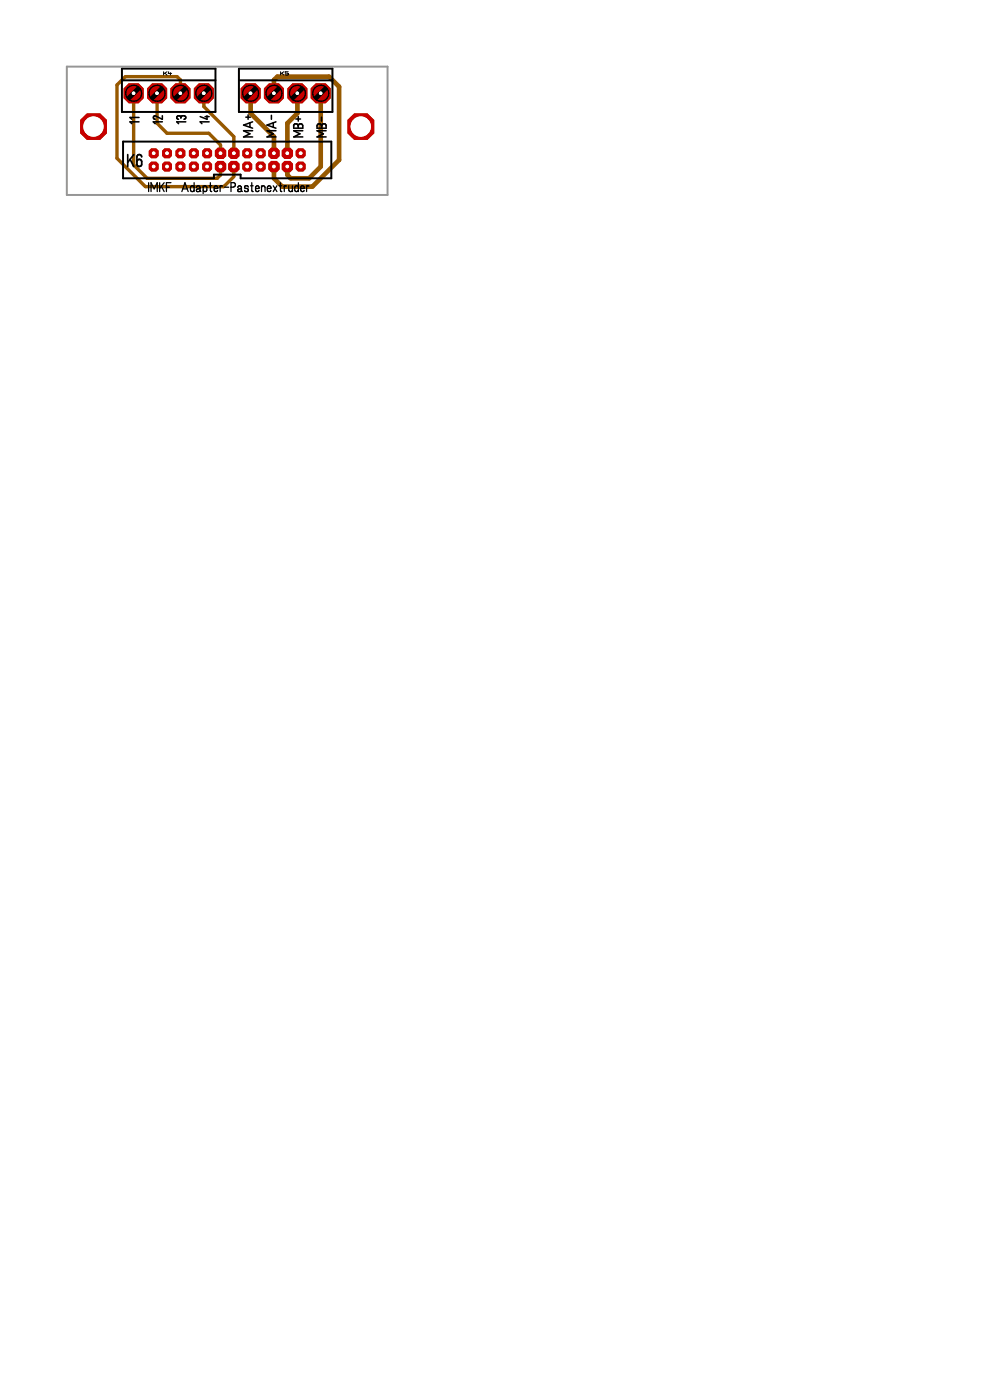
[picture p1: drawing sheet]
<svg xmlns="http://www.w3.org/2000/svg" width="148mm" height="210mm" viewBox="0 0 148 210" stroke-linecap="round" stroke-linejoin="round" font-family="sans-serif">
<g fill="#965900">
<path d="M52 18l1.1-1h2l1 1v2l-1 1h-2l-1.1-1z"/>
<path d="M12 18l1-1h2l1 1v2l-1 1h-2l-1-1z"/>
<path d="M36.7 22.2h.7l.4 .4v.8l-.4 .3h-.7l-.4-.3v-.8z"/>
<path d="M36.3 24.6l.4-.4h.7l.4 .4v.8l-.4 .3h-.7l-.4-.3z"/>
<path d="M34.6 22.1h.9l.4 .5v.8l-.4 .4h-.9l-.4-.4v-.8z"/>
<path d="M34.2 24.6l.4-.5h.9l.4 .5v.8l-.4 .4h-.9l-.4-.4z"/>
<path d="M32.2 24.6l.4-.5h.9l.4 .5v.8l-.4 .4h-.9l-.4-.4z"/>
<path d="M32.6 22.1h.9l.4 .5v.8l-.4 .4h-.9l-.4-.4v-.8z"/>
<path d="M30.6 22.2h.8l.4 .4v.8l-.4 .3h-.8l-.3-.3v-.8z"/>
<path d="M30.3 24.6l.3-.4h.8l.4 .4v.8l-.4 .3h-.8l-.3-.3z"/>
<path d="M28.3 24.6l.4-.4h.7l.4 .4v.8l-.4 .3h-.7l-.4-.3z"/>
<path d="M28.7 22.2h.7l.4 .4v.8l-.4 .3h-.7l-.4-.3v-.8z"/>
<path d="M26.6 22.2h.8l.4 .4v.8l-.4 .3h-.8l-.3-.3v-.8z"/>
<path d="M26.3 24.6l.3-.4h.8l.4 .4v.8l-.4 .3h-.8l-.3-.3z"/>
<path d="M24.6 22.2h.8l.4 .4v.8l-.4 .3h-.8l-.3-.3v-.8z"/>
<path d="M24.3 24.6l.3-.4h.8l.4 .4v.8l-.4 .3h-.8l-.3-.3z"/>
<path d="M22.6 22.2h.8l.4 .4v.8l-.4 .3h-.8l-.3-.3v-.8z"/>
<path d="M22.3 24.6l.3-.4h.8l.4 .4v.8l-.4 .3h-.8l-.3-.3z"/>
<path d="M44.7 22.2h.7l.4 .4v.8l-.4 .3h-.7l-.4-.3v-.8z"/>
<path d="M44.3 24.6l.4-.4h.7l.4 .4v.8l-.4 .3h-.7l-.4-.3z"/>
<path d="M42.6 22.1h.9l.4 .5v.8l-.4 .4h-.9l-.4-.4v-.8z"/>
<path d="M42.2 24.6l.4-.5h.9l.4 .5v.8l-.4 .4h-.9l-.4-.4z"/>
<path d="M40.6 22.1h.9l.4 .5v.8l-.4 .4h-.9l-.4-.4v-.8z"/>
<path d="M40.2 24.6l.4-.5h.9l.4 .5v.8l-.4 .4h-.9l-.4-.4z"/>
<path d="M38.7 22.2h.7l.4 .4v.8l-.4 .3h-.7l-.4-.3v-.8z"/>
<path d="M38.3 24.6l.4-.4h.7l.4 .4v.8l-.4 .3h-.7l-.4-.3z"/>
<path d="M39.5 13.3l.8-.8h1.5l.7 .8v1.4l-.7 .8h-1.5l-.8-.8z"/>
<path d="M43.1 13.3l.7-.8h1.5l.8 .8v1.4l-.8 .8h-1.5l-.7-.8z"/>
<path d="M36 13.3l.8-.8h1.5l.8 .8v1.4l-.8 .8h-1.5l-.8-.8z"/>
<path d="M46.5 13.3l.8-.8h1.5l.8 .8v1.4l-.8 .8h-1.5l-.8-.8z"/>
<path d="M22 13.3l.8-.8h1.5l.7 .8v1.4l-.7 .8h-1.5l-.8-.8z"/>
<path d="M25.5 13.3l.8-.8h1.5l.7 .8v1.4l-.7 .8h-1.5l-.8-.8z"/>
<path d="M18.5 13.3l.8-.8h1.5l.7 .8v1.4l-.7 .8h-1.5l-.8-.8z"/>
<path d="M29 13.3l.8-.8h1.5l.7 .8v1.4l-.7 .8h-1.5l-.8-.8z"/>
</g>
<path d="M20 14v10.7l2 2h10.5l.5-.5v-1.2M23.5 14v4.5l1.5 1.5h6.3l1.7 1.7v1.3M27 14v-2l-.5-.5h-7.7l-1.3 1.2v11l4.3 4.3h11.7l1.5-1.5v-1.5M30.5 14v2l4.5 4.5v2.5" fill="none" stroke="#965900" stroke-width=".51"/>
<path d="M37.5 14v3l3.5 3.5v2.5M41 14v-2l.6-.5h7.7l1.5 1.5v11l-4 4h-4.5l-1.3-1.3v-1.7M44.6 14v3l-1.5 1.5v4.5M48 14v11l-1.7 1.7h-2.8l-.4-.5v-1.2" fill="none" stroke="#965900" stroke-width=".7"/>
<g fill="#c70000">
<path d="M52 18l1.1-1h2l1 1v2l-1 1h-2l-1.1-1z"/>
<path d="M12 18l1-1h2l1 1v2l-1 1h-2l-1-1z"/>
<path d="M36.7 22.2h.7l.4 .4v.8l-.4 .3h-.7l-.4-.3v-.8z"/>
<path d="M36.3 24.6l.4-.4h.7l.4 .4v.8l-.4 .3h-.7l-.4-.3z"/>
<path d="M34.6 22.1h.9l.4 .5v.8l-.4 .4h-.9l-.4-.4v-.8z"/>
<path d="M34.2 24.6l.4-.5h.9l.4 .5v.8l-.4 .4h-.9l-.4-.4z"/>
<path d="M32.2 24.6l.4-.5h.9l.4 .5v.8l-.4 .4h-.9l-.4-.4z"/>
<path d="M32.6 22.1h.9l.4 .5v.8l-.4 .4h-.9l-.4-.4v-.8z"/>
<path d="M30.6 22.2h.8l.4 .4v.8l-.4 .3h-.8l-.3-.3v-.8z"/>
<path d="M30.3 24.6l.3-.4h.8l.4 .4v.8l-.4 .3h-.8l-.3-.3z"/>
<path d="M28.3 24.6l.4-.4h.7l.4 .4v.8l-.4 .3h-.7l-.4-.3z"/>
<path d="M28.7 22.2h.7l.4 .4v.8l-.4 .3h-.7l-.4-.3v-.8z"/>
<path d="M26.6 22.2h.8l.4 .4v.8l-.4 .3h-.8l-.3-.3v-.8z"/>
<path d="M26.3 24.6l.3-.4h.8l.4 .4v.8l-.4 .3h-.8l-.3-.3z"/>
<path d="M24.6 22.2h.8l.4 .4v.8l-.4 .3h-.8l-.3-.3v-.8z"/>
<path d="M24.3 24.6l.3-.4h.8l.4 .4v.8l-.4 .3h-.8l-.3-.3z"/>
<path d="M22.6 22.2h.8l.4 .4v.8l-.4 .3h-.8l-.3-.3v-.8z"/>
<path d="M22.3 24.6l.3-.4h.8l.4 .4v.8l-.4 .3h-.8l-.3-.3z"/>
<path d="M44.7 22.2h.7l.4 .4v.8l-.4 .3h-.7l-.4-.3v-.8z"/>
<path d="M44.3 24.6l.4-.4h.7l.4 .4v.8l-.4 .3h-.7l-.4-.3z"/>
<path d="M42.6 22.1h.9l.4 .5v.8l-.4 .4h-.9l-.4-.4v-.8z"/>
<path d="M42.2 24.6l.4-.5h.9l.4 .5v.8l-.4 .4h-.9l-.4-.4z"/>
<path d="M40.6 22.1h.9l.4 .5v.8l-.4 .4h-.9l-.4-.4v-.8z"/>
<path d="M40.2 24.6l.4-.5h.9l.4 .5v.8l-.4 .4h-.9l-.4-.4z"/>
<path d="M38.7 22.2h.7l.4 .4v.8l-.4 .3h-.7l-.4-.3v-.8z"/>
<path d="M38.3 24.6l.4-.4h.7l.4 .4v.8l-.4 .3h-.7l-.4-.3z"/>
<path d="M39.5 13.3l.8-.8h1.5l.7 .8v1.4l-.7 .8h-1.5l-.8-.8z"/>
<path d="M43.1 13.3l.7-.8h1.5l.8 .8v1.4l-.8 .8h-1.5l-.7-.8z"/>
<path d="M36 13.3l.8-.8h1.5l.8 .8v1.4l-.8 .8h-1.5l-.8-.8z"/>
<path d="M46.5 13.3l.8-.8h1.5l.8 .8v1.4l-.8 .8h-1.5l-.8-.8z"/>
<path d="M22 13.3l.8-.8h1.5l.7 .8v1.4l-.7 .8h-1.5l-.8-.8z"/>
<path d="M25.5 13.3l.8-.8h1.5l.7 .8v1.4l-.7 .8h-1.5l-.8-.8z"/>
<path d="M18.5 13.3l.8-.8h1.5l.7 .8v1.4l-.7 .8h-1.5l-.8-.8z"/>
<path d="M29 13.3l.8-.8h1.5l.7 .8v1.4l-.7 .8h-1.5l-.8-.8z"/>
</g>
<g fill="none" stroke="#000" stroke-width=".19">
<path d="M22.3 27.4v1.3M22.6 28.7v-1.3l.5 .9 .5-.9v1.3M23.9 27.4v1.3M24.2 27.9l.4 .8M24.6 27.4l-.7 .9M24.9 28.1h.5M25.6 27.4h-.7v1.3M27.2 28.7l.5-1.3 .5 1.3M27.4 28.3h.7M29.1 27.4v1.3M29.1 28.1a.28 .28 0 0 0-.3-.2 .28 .28 0 0 0-.3 .2v.4a.28 .28 0 0 0 .3 .2 .28 .28 0 0 0 .3-.2M29.4 28.1a.28 .28 0 0 1 .3-.2 .28 .28 0 0 1 .3 .2"/>
<path d="M29.6 28.3l-.2 .1 .1 .3h.3l.2-.1M30 28.1l-.1 .2h-.3M30 28.5v.1M30 28.1v.5M30 28.6l.1 .1M30.4 28.1a.28 .28 0 0 1 .3-.2 .28 .28 0 0 1 .3 .2v.4a.28 .28 0 0 1-.3 .2 .28 .28 0 0 1-.3-.2M30.4 27.9v1.2M31.3 27.9h.4M31.5 27.4v1.1l.2 .2M32.1 28.3h.5a.28 .28 0 0 0-.1-.4 .28 .28 0 0 0-.4 .1l.1 .6 .2 .1 .2-.1M33 27.9v.8M33.3 27.9h-.2l-.1 .1"/>
<path d="M33.7 28.1h.6M34.6 28.1l.3-.1a.33 .33 0 0 0 .4-.3 .33 .33 0 0 0-.4-.3h-.3v1.3M35.6 28.1a.28 .28 0 0 1 .3-.2 .28 .28 0 0 1 .3 .2M35.8 28.3l-.2 .1 .1 .3h.3l.2-.2M36.2 28.1l-.1 .2h-.3M36.2 28.1v.5l.1 .1M37.2 28.1l-.1-.2h-.4v.3l.3 .1a.25 .25 0 0 1 .2 .2 .25 .25 0 0 1-.1 .2h-.3l-.2-.2M37.5 27.9h.4M37.7 27.4v1.1l.2 .2M38.3 28.3h.5a.28 .28 0 0 0-.1-.4 .28 .28 0 0 0-.4 .1v.6l.1 .1h.3l.1-.1M39.2 28a.27 .27 0 0 1 .3-.1 .27 .27 0 0 1 .2 .2v.6M39.2 27.9v.8"/>
<path d="M40 28.3h.6a.29 .29 0 0 0-.2-.4 .29 .29 0 0 0-.4 .2v.4a.27 .27 0 0 0 .3 .2 .27 .27 0 0 0 .3-.1M40.9 27.9l.6 .8M41.5 27.9l-.6 .8M41.8 27.9h.4M42 27.4v1.1l.2 .2M42.6 27.9v.8M42.9 27.9h-.2l-.1 .1M43.3 27.9v.6a.28 .28 0 0 0 .2 .2 .28 .28 0 0 0 .3-.2M43.8 27.9v.8M44.7 28.1a.28 .28 0 0 0-.3-.2 .28 .28 0 0 0-.2 .2v.4a.28 .28 0 0 0 .2 .2 .28 .28 0 0 0 .3-.2M44.7 27.4v1.3M45 28.3h.6v-.3a.27 .27 0 0 0-.3-.1 .27 .27 0 0 0-.3 .2v.4a.27 .27 0 0 0 .3 .2 .27 .27 0 0 0 .3-.1"/>
<path d="M45.9 27.9v.8M46.3 27.9h-.2l-.2 .1"/>
<circle cx="20" cy="14" r="1.2"/>
<circle cx="23.5" cy="14" r="1.2"/>
<circle cx="27" cy="14" r="1.2"/>
<circle cx="30.5" cy="14" r="1.2"/>
<circle cx="37.5" cy="14" r="1.2"/>
<circle cx="41" cy="14" r="1.2"/>
<circle cx="44.5" cy="14" r="1.2"/>
<circle cx="48.1" cy="14" r="1.2"/>
</g>
<path d="M19.1 23.2v1.8M19.5 23.9l.5 1.1M20 23.2l-.9 1.1M21.2 23.5a.36 .36 0 0 0-.3-.3 .36 .36 0 0 0-.4 .3v1.1a.36 .36 0 0 0 .4 .4 .36 .36 0 0 0 .3-.4v-.3a.36 .36 0 0 0-.3-.4 .36 .36 0 0 0-.4 .4" fill="none" stroke="#000" stroke-width=".25"/>
<path d="M18.3 12h14M18.3 10.3h14v6.5h-14zM35.8 12h14M35.8 10.3h14v6.5h-14zM18.4 21.2h31.2v5.5h-13.6v-.5h-4v.5h-13.6z" fill="none" stroke="#000" stroke-width=".3"/>
<path d="M20.6 12.9l.5 .5-1.7 1.7-.5-.5zM24.1 12.9l.5 .5-1.7 1.7-.5-.5zM25.9 14.6l1.7-1.7 .5 .5-1.7 1.7zM31.1 12.9l.5 .5-1.7 1.7-.5-.5zM38.1 12.9l.6 .5-1.8 1.7-.5-.5zM39.9 14.6l1.8-1.7 .4 .5-1.7 1.7zM45.1 12.9l.6 .5-1.8 1.7-.4-.5zM46.9 14.6l1.8-1.7 .4 .5-1.6 1.7z" fill="#000"/>
<g fill="none" stroke="#000" stroke-width=".23">
<path d="M20.8 18.3h-1.3l.2 .2M20.8 17.6h-1.3l.2 .3M24.3 18.3h-1.3l.2 .2M24.3 17.4v.5l-1.1-.5a.26 .26 0 0 0-.2 .2 .26 .26 0 0 0 .2 .3M27.1 17.6a.36 .36 0 0 1 .4-.3 .36 .36 0 0 1 .3 .5l-.2 .1M27.1 17.6a.29 .29 0 0 0-.3-.3 .29 .29 0 0 0-.3 .3 .29 .29 0 0 0 .3 .3M27.1 17.6v.1M27.8 18.3h-1.3l.3 .2M30.7 17.5h.6M31 17.4v.5l-1-.4M31.3 18.3h-1.3l.2 .2M36.8 17.6h.7"/>
<path d="M37.2 17.2v.7M37.4 18.4v.7M37.8 19.6h-1.3l.9 .5-.9 .4h1.3M37.8 18.3l-1.3 .5 1.3 .4M40.7 17.3v.6M40.9 18.4v.7M41.3 19.6h-1.3l.9 .5-.9 .4h1.3M41.3 18.3l-1.3 .5 1.3 .4M44 18.9a.34 .34 0 0 1 .3-.3 .34 .34 0 0 1 .4 .3M44 18.9v.3h1.4v-.3a.34 .34 0 0 0-.4-.3 .34 .34 0 0 0-.3 .3v.3M44.3 17.8h.7M44.7 17.5v.7"/>
<path d="M45.4 19.6h-1.4l.9 .5-.9 .4h1.4M48.2 17.6v.6M48.2 18.9a.34 .34 0 0 1 .3-.3 .34 .34 0 0 1 .4 .2v.4h-1.4v-.3a.34 .34 0 0 1 .3-.3 .34 .34 0 0 1 .4 .3v.3M48.9 19.6h-1.4l1 .5-1 .4h1.4"/>
</g>
<path d="M10 10h48.1v19.2h-48.1z" fill="none" stroke="#969696" stroke-width=".3"/>
<g fill="#fff">
<circle cx="54" cy="19" r="1.51"/>
<circle cx="14" cy="19" r="1.51"/>
<circle cx="37" cy="23" r=".26"/>
<circle cx="37" cy="25" r=".26"/>
<circle cx="35" cy="23" r=".27"/>
<circle cx="35" cy="25" r=".27"/>
<circle cx="33" cy="25" r=".26"/>
<circle cx="33" cy="23" r=".26"/>
<circle cx="31" cy="23" r=".26"/>
<circle cx="31" cy="25" r=".26"/>
<circle cx="29" cy="25" r=".27"/>
<circle cx="29" cy="23" r=".27"/>
<circle cx="27" cy="23" r=".26"/>
<circle cx="27" cy="25" r=".26"/>
<circle cx="25" cy="23" r=".27"/>
<circle cx="25" cy="25" r=".27"/>
<circle cx="23" cy="23" r=".26"/>
<circle cx="23" cy="25" r=".26"/>
<circle cx="45" cy="23" r=".27"/>
<circle cx="45" cy="25" r=".27"/>
<circle cx="43" cy="23" r=".26"/>
<circle cx="43" cy="25" r=".26"/>
<circle cx="41" cy="23" r=".26"/>
<circle cx="41" cy="25" r=".26"/>
<circle cx="39" cy="23" r=".27"/>
<circle cx="39" cy="25" r=".27"/>
<circle cx="41" cy="14" r=".26"/>
<circle cx="44.5" cy="14" r=".26"/>
<circle cx="37.5" cy="14" r=".27"/>
<circle cx="48" cy="14" r=".26"/>
<circle cx="23.5" cy="14" r=".27"/>
<circle cx="27" cy="14" r=".26"/>
<circle cx="20" cy="14" r=".26"/>
<circle cx="30.5" cy="14" r=".27"/>
</g>
<path d="M24.5 10.8v.5M24.7 11l.3 .3M25 10.8l-.5 .3M25.3 10.8l-.1 .2h.5M25.5 10.9v.4M42 10.8v.5M42.2 11l.3 .3M42.5 10.8l-.5 .3M43.2 10.8h-.5v.2h.4l.1 .1-.1 .2-.4-.1" fill="none" stroke="#000" stroke-width=".15"/>
</svg>
